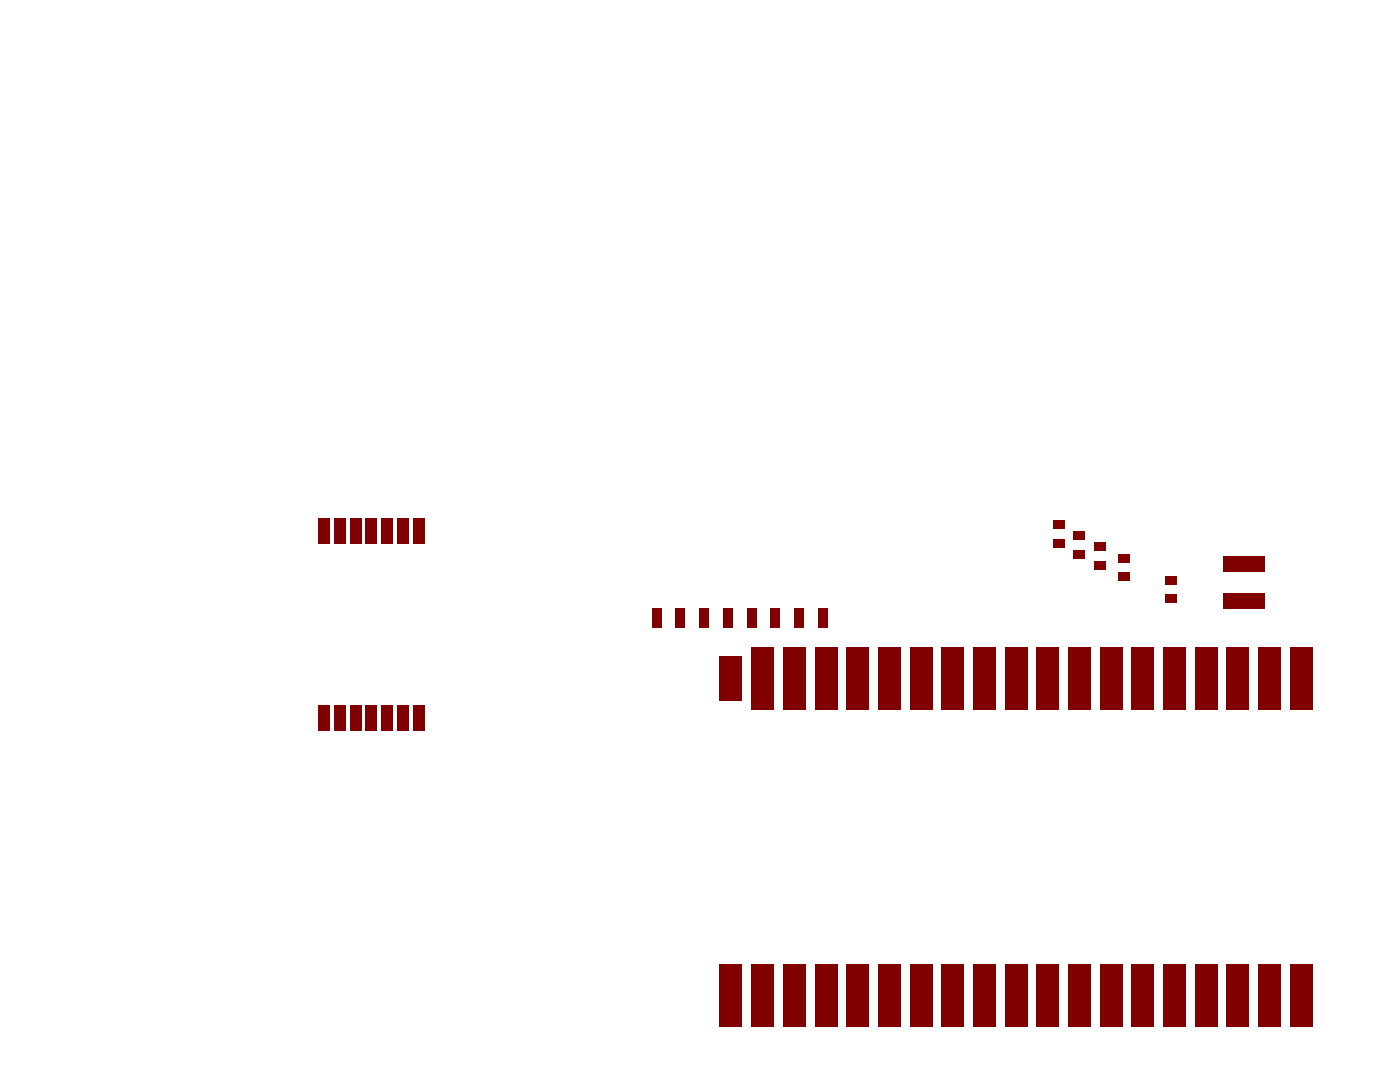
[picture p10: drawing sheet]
<svg xmlns="http://www.w3.org/2000/svg" width="279mm" height="216mm" viewBox="0 0 279 216" stroke-linecap="round" stroke-linejoin="round" font-family="sans-serif">
<g fill="#800000">
<path d="M218.4 108.3h2.3v1.7h-2.3z" fill-rule="evenodd"/>
<path d="M223.2 114.2h2.2v1.8h-2.2z" fill-rule="evenodd"/>
<path d="M223.2 110.5h2.2v1.7h-2.2z" fill-rule="evenodd"/>
<path d="M232.7 118.6h2.2v1.8h-2.2z" fill-rule="evenodd"/>
<path d="M232.7 114.9h2.2v1.7h-2.2z" fill-rule="evenodd"/>
<path d="M66.7 140.7h2.2v5.1h-2.2z" fill-rule="evenodd"/>
<path d="M66.7 103.4h2.2v5.1h-2.2z" fill-rule="evenodd"/>
<path d="M76.2 140.7h2.2v5.1h-2.2z" fill-rule="evenodd"/>
<path d="M76.2 103.4h2.2v5.1h-2.2z" fill-rule="evenodd"/>
<path d="M82.5 140.7h2.2v5.1h-2.2z" fill-rule="evenodd"/>
<path d="M82.5 103.4h2.2v5.1h-2.2z" fill-rule="evenodd"/>
<path d="M153.8 121.4h1.9v3.8h-1.9z" fill-rule="evenodd"/>
<path d="M156.3 192.3h4.4v12.5h-4.4z" fill-rule="evenodd"/>
<path d="M158.5 121.4h1.9v3.8h-1.9z" fill-rule="evenodd"/>
<path d="M163.3 121.4h1.9v3.8h-1.9z" fill-rule="evenodd"/>
<path d="M181.6 192.3h4.4v12.5h-4.4z" fill-rule="evenodd"/>
<path d="M206.9 192.3h4.4v12.5h-4.4z" fill-rule="evenodd"/>
<path d="M218.4 112h2.3v1.7h-2.3z" fill-rule="evenodd"/>
<path d="M232.2 192.3h4.4v12.5h-4.4z" fill-rule="evenodd"/>
<path d="M257.5 192.3h4.4v12.5h-4.4z" fill-rule="evenodd"/>
<path d="M156.3 129.1h4.4v12.5h-4.4z" fill-rule="evenodd"/>
<path d="M181.6 129.1h4.4v12.5h-4.4z" fill-rule="evenodd"/>
<path d="M206.9 129.1h4.4v12.5h-4.4z" fill-rule="evenodd"/>
<path d="M232.2 129.1h4.4v12.5h-4.4z" fill-rule="evenodd"/>
<path d="M257.5 129.1h4.4v12.5h-4.4z" fill-rule="evenodd"/>
<path d="M210.2 103.8h2.2v1.8h-2.2z" fill-rule="evenodd"/>
<path d="M244.2 118.3h8.2v3.1h-8.2z" fill-rule="evenodd"/>
<path d="M63.5 140.7h2.2v5.1h-2.2z" fill-rule="evenodd"/>
<path d="M69.8 140.7h2.3v5.1h-2.3z" fill-rule="evenodd"/>
<path d="M69.8 103.4h2.3v5.1h-2.3z" fill-rule="evenodd"/>
<path d="M63.5 103.4h2.2v5.1h-2.2z" fill-rule="evenodd"/>
<path d="M73 140.7h2.2v5.1h-2.2z" fill-rule="evenodd"/>
<path d="M79.3 140.7h2.2v5.1h-2.2z" fill-rule="evenodd"/>
<path d="M79.3 103.4h2.2v5.1h-2.2z" fill-rule="evenodd"/>
<path d="M73 103.4h2.2v5.1h-2.2z" fill-rule="evenodd"/>
<path d="M130.1 121.4h1.9v3.8h-1.9z" fill-rule="evenodd"/>
<path d="M143.7 192.3h4.4v12.5h-4.4z" fill-rule="evenodd"/>
<path d="M143.7 130.9h4.4v8.9h-4.4z" fill-rule="evenodd"/>
<path d="M149 121.4h1.9v3.8h-1.9z" fill-rule="evenodd"/>
<path d="M144.3 121.4h1.9v3.8h-1.9z" fill-rule="evenodd"/>
<path d="M139.6 121.4h1.9v3.8h-1.9z" fill-rule="evenodd"/>
<path d="M134.8 121.4h1.9v3.8h-1.9z" fill-rule="evenodd"/>
<path d="M162.6 192.3h4.5v12.5h-4.5z" fill-rule="evenodd"/>
<path d="M169 192.3h4.4v12.5h-4.4z" fill-rule="evenodd"/>
<path d="M175.3 192.3h4.4v12.5h-4.4z" fill-rule="evenodd"/>
<path d="M187.9 192.3h4.5v12.5h-4.5z" fill-rule="evenodd"/>
<path d="M194.3 192.3h4.4v12.5h-4.4z" fill-rule="evenodd"/>
<path d="M200.6 192.3h4.4v12.5h-4.4z" fill-rule="evenodd"/>
<path d="M210.2 107.6h2.2v1.7h-2.2z" fill-rule="evenodd"/>
<path d="M219.5 192.3h4.5v12.5h-4.5z" fill-rule="evenodd"/>
<path d="M225.9 192.3h4.4v12.5h-4.4z" fill-rule="evenodd"/>
<path d="M238.5 192.3h4.4v12.5h-4.4z" fill-rule="evenodd"/>
<path d="M244.8 192.3h4.5v12.5h-4.5z" fill-rule="evenodd"/>
<path d="M244.2 111h8.2v3.2h-8.2z" fill-rule="evenodd"/>
<path d="M169 129.1h4.4v12.5h-4.4z" fill-rule="evenodd"/>
<path d="M162.6 129.1h4.5v12.5h-4.5z" fill-rule="evenodd"/>
<path d="M187.9 129.1h4.5v12.5h-4.5z" fill-rule="evenodd"/>
<path d="M175.3 129.1h4.4v12.5h-4.4z" fill-rule="evenodd"/>
<path d="M200.6 129.1h4.4v12.5h-4.4z" fill-rule="evenodd"/>
<path d="M194.3 129.1h4.4v12.5h-4.4z" fill-rule="evenodd"/>
<path d="M225.9 129.1h4.4v12.5h-4.4z" fill-rule="evenodd"/>
<path d="M219.5 129.1h4.5v12.5h-4.5z" fill-rule="evenodd"/>
<path d="M244.8 129.1h4.5v12.5h-4.5z" fill-rule="evenodd"/>
<path d="M238.5 129.1h4.4v12.5h-4.4z" fill-rule="evenodd"/>
<path d="M214.3 109.8h2.3v1.7h-2.3z" fill-rule="evenodd"/>
<path d="M150 192.3h4.4v12.5h-4.4z" fill-rule="evenodd"/>
<path d="M213.2 192.3h4.4v12.5h-4.4z" fill-rule="evenodd"/>
<path d="M214.3 106h2.3v1.8h-2.3z" fill-rule="evenodd"/>
<path d="M251.2 192.3h4.4v12.5h-4.4z" fill-rule="evenodd"/>
<path d="M213.2 129.1h4.4v12.5h-4.4z" fill-rule="evenodd"/>
<path d="M150 129.1h4.4v12.5h-4.4z" fill-rule="evenodd"/>
<path d="M251.2 129.1h4.4v12.5h-4.4z" fill-rule="evenodd"/>
</g>
</svg>
